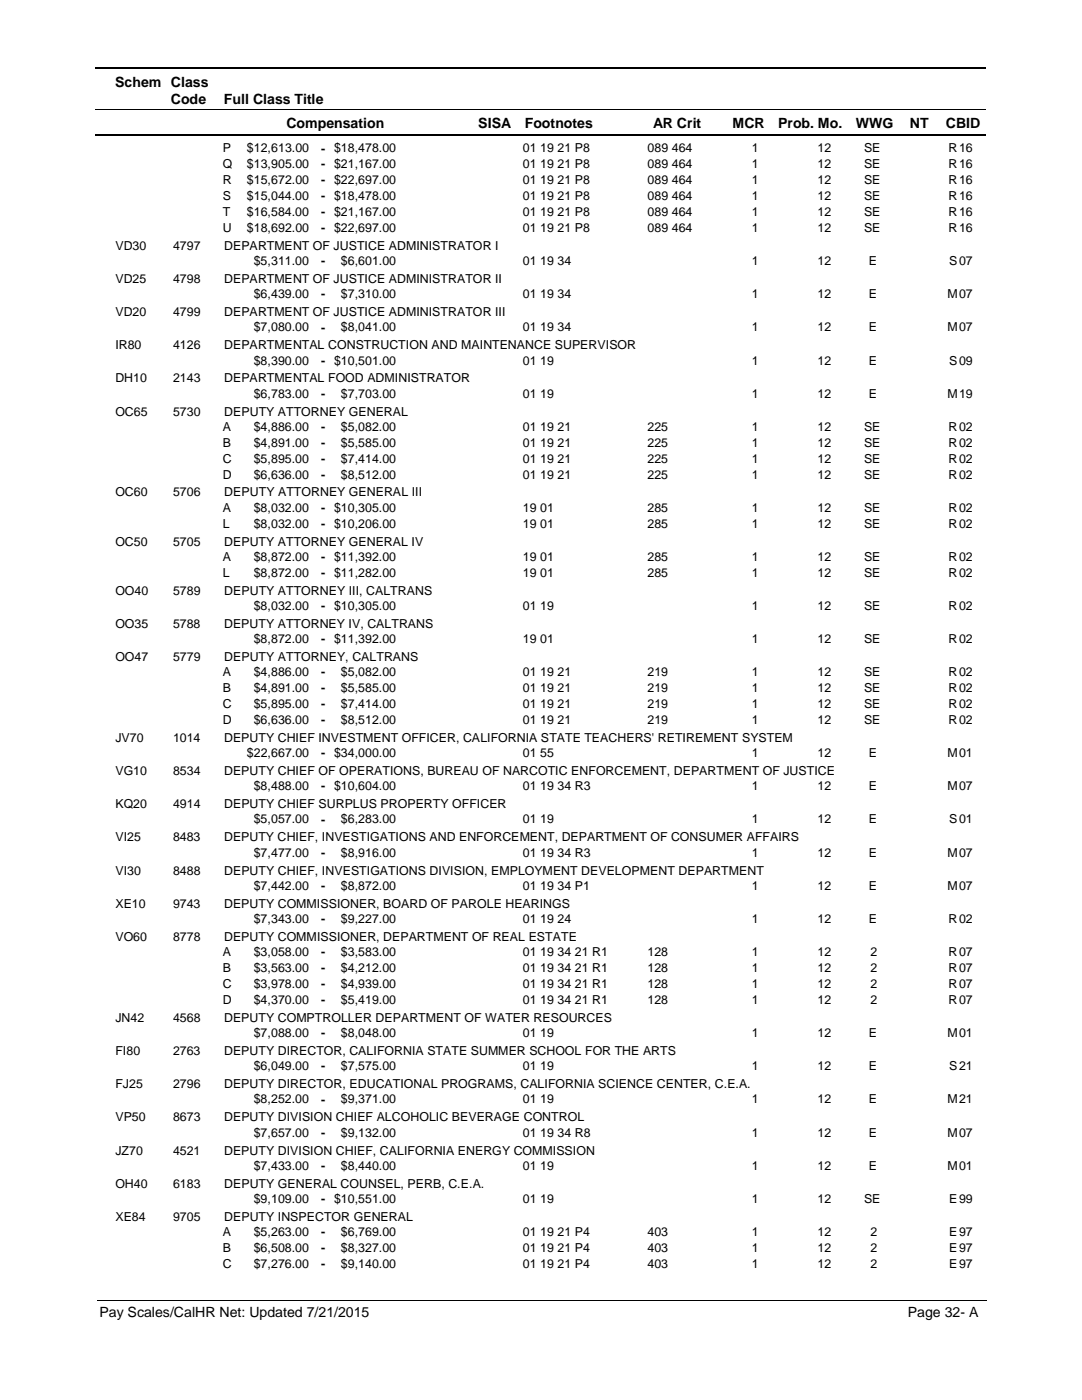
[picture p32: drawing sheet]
<svg xmlns="http://www.w3.org/2000/svg" width="216mm" height="279mm" viewBox="0 0 216 279" stroke-linecap="round" stroke-linejoin="round" font-family="sans-serif">
<defs><g id="words">
<g font-size="2.8">
<text x="23" y="17.3">Schem Class</text>
<text x="34.1" y="20.7">Code</text>
<text x="44.7" y="20.7">Full Class Title</text>
<text x="57.2" y="25.6">Compensation</text>
<text x="95.4" y="25.6">SISA</text>
<text x="104.7" y="25.6">Footnotes</text>
<text x="130.3" y="25.6">AR Crit</text>
<text x="146.2" y="25.6">MCR</text>
<text x="155.3" y="25.6">Prob. Mo.</text>
<text x="170.8" y="25.6">WWG</text>
<text x="181.5" y="25.6">NT</text>
<text x="188.7" y="25.6">CBID</text>
<text x="19.9" y="262.9">Pay Scales/CalHR Net: Updated 7/21/2015</text>
<text x="181.1" y="262.9">Page 32- A</text>
</g>
<g font-size="2.5">
<text x="44.5" y="33.6">Q</text>
<text x="44.5" y="30.4">P</text>
<text x="49.3" y="30.4">$12,613.00</text>
<text x="49.3" y="33.6">$13,905.00</text>
<text x="64.1" y="30.4">- $18,478.00</text>
<text x="64.1" y="33.6">- $21,167.00</text>
<text x="104.3" y="30.4">01 19 21 P8</text>
<text x="104.3" y="33.6">01 19 21 P8</text>
<text x="129.2" y="30.4">089 464</text>
<text x="129.2" y="33.6">089 464</text>
<text x="150" y="30.4">1</text>
<text x="150" y="33.6">1</text>
<text x="163.1" y="30.4">12</text>
<text x="163.1" y="33.6">12</text>
<text x="172.4" y="30.4">SE</text>
<text x="172.4" y="33.6">SE</text>
<text x="189.3" y="30.4">R</text>
<text x="189.3" y="33.6">R</text>
<text x="191.4" y="30.4">16</text>
<text x="191.4" y="33.6">16</text>
<text x="44.5" y="36.8">R</text>
<text x="44.5" y="39.9">S</text>
<text x="49.3" y="36.8">$15,672.00</text>
<text x="49.3" y="39.9">$15,044.00</text>
<text x="64.1" y="36.8">- $22,697.00</text>
<text x="64.1" y="40">- $18,478.00</text>
<text x="104.3" y="39.9">01 19 21 P8</text>
<text x="104.3" y="36.8">01 19 21 P8</text>
<text x="129.2" y="39.9">089 464</text>
<text x="129.2" y="36.8">089 464</text>
<text x="150" y="39.9">1</text>
<text x="150" y="36.8">1</text>
<text x="163.1" y="36.8">12</text>
<text x="163.1" y="39.9">12</text>
<text x="172.4" y="39.9">SE</text>
<text x="172.4" y="36.8">SE</text>
<text x="189.3" y="39.9">R</text>
<text x="189.3" y="36.8">R</text>
<text x="191.4" y="36.8">16</text>
<text x="191.4" y="39.9">16</text>
<text x="44.5" y="43.1">T</text>
<text x="44.5" y="46.3">U</text>
<text x="49.3" y="43.1">$16,584.00</text>
<text x="49.3" y="46.3">$18,692.00</text>
<text x="64.1" y="43.1">- $21,167.00</text>
<text x="64.1" y="46.3">- $22,697.00</text>
<text x="104.3" y="43.1">01 19 21 P8</text>
<text x="104.3" y="46.3">01 19 21 P8</text>
<text x="129.2" y="43.1">089 464</text>
<text x="129.2" y="46.3">089 464</text>
<text x="150" y="43.1">1</text>
<text x="150" y="46.3">1</text>
<text x="163.1" y="43.1">12</text>
<text x="163.1" y="46.3">12</text>
<text x="172.4" y="43.1">SE</text>
<text x="172.4" y="46.3">SE</text>
<text x="189.3" y="43.1">R</text>
<text x="189.3" y="46.3">R</text>
<text x="191.4" y="43.1">16</text>
<text x="191.4" y="46.3">16</text>
<text x="23" y="49.8">VD30</text>
<text x="34.5" y="49.8">4797</text>
<text x="44.7" y="49.8">DEPARTMENT OF JUSTICE ADMINISTRATOR I</text>
<text x="50.6" y="52.9">$5,311.00</text>
<text x="64.1" y="52.9">-</text>
<text x="68" y="52.9">$6,601.00</text>
<text x="104.3" y="52.9">01 19 34</text>
<text x="150" y="52.9">1</text>
<text x="163.1" y="52.9">12</text>
<text x="173.4" y="52.9">E</text>
<text x="189.4" y="52.9">S</text>
<text x="191.4" y="52.9">07</text>
<text x="23" y="56.5">VD25</text>
<text x="34.5" y="56.5">4798</text>
<text x="44.7" y="56.5">DEPARTMENT OF JUSTICE ADMINISTRATOR II</text>
<text x="50.6" y="59.5">$6,439.00</text>
<text x="64.1" y="59.5">-</text>
<text x="68" y="59.5">$7,310.00</text>
<text x="104.3" y="59.5">01 19 34</text>
<text x="150" y="59.5">1</text>
<text x="163.1" y="59.5">12</text>
<text x="173.4" y="59.5">E</text>
<text x="189.1" y="59.5">M</text>
<text x="191.4" y="59.5">07</text>
<text x="23" y="63.1">VD20</text>
<text x="34.5" y="63.1">4799</text>
<text x="44.7" y="63.1">DEPARTMENT OF JUSTICE ADMINISTRATOR III</text>
<text x="23" y="69.7">IR80</text>
<text x="34.5" y="69.7">4126</text>
<text x="44.7" y="69.7">DEPARTMENTAL CONSTRUCTION AND MAINTENANCE SUPERVISOR</text>
<text x="50.6" y="66.1">$7,080.00</text>
<text x="64.1" y="66.2">-</text>
<text x="68" y="66.1">$8,041.00</text>
<text x="104.3" y="66.1">01 19 34</text>
<text x="150" y="66.1">1</text>
<text x="163.1" y="66.1">12</text>
<text x="173.4" y="66.1">E</text>
<text x="189.1" y="66.1">M</text>
<text x="191.4" y="66.1">07</text>
<text x="23" y="76.3">DH10</text>
<text x="34.5" y="76.3">2143</text>
<text x="44.7" y="76.3">DEPARTMENTAL FOOD ADMINISTRATOR</text>
<text x="50.6" y="72.7">$8,390.00</text>
<text x="64.1" y="72.8">- $10,501.00</text>
<text x="104.3" y="72.7">01 19</text>
<text x="150" y="72.7">1</text>
<text x="163.1" y="72.7">12</text>
<text x="173.4" y="72.7">E</text>
<text x="189.4" y="72.7">S</text>
<text x="191.4" y="72.7">09</text>
<text x="23" y="83">OC65</text>
<text x="34.5" y="83">5730</text>
<text x="44.7" y="83">DEPUTY ATTORNEY GENERAL</text>
<text x="50.6" y="79.4">$6,783.00</text>
<text x="64.1" y="79.4">-</text>
<text x="68" y="79.4">$7,703.00</text>
<text x="104.3" y="79.4">01 19</text>
<text x="150" y="79.4">1</text>
<text x="163.1" y="79.4">12</text>
<text x="173.4" y="79.4">E</text>
<text x="189.1" y="79.4">M</text>
<text x="191.4" y="79.4">19</text>
<text x="44.5" y="86">A</text>
<text x="44.5" y="89.2">B</text>
<text x="50.6" y="86">$4,886.00</text>
<text x="50.6" y="89.2">$4,891.00</text>
<text x="64.1" y="86">-</text>
<text x="64.1" y="89.2">-</text>
<text x="68" y="89.2">$5,585.00</text>
<text x="68" y="86">$5,082.00</text>
<text x="104.3" y="89.2">01 19 21</text>
<text x="104.3" y="86">01 19 21</text>
<text x="129.2" y="89.2">225</text>
<text x="129.2" y="86">225</text>
<text x="150" y="86">1</text>
<text x="150" y="89.2">1</text>
<text x="163.1" y="86">12</text>
<text x="163.1" y="89.2">12</text>
<text x="172.4" y="89.2">SE</text>
<text x="172.4" y="86">SE</text>
<text x="189.3" y="86">R</text>
<text x="189.3" y="89.2">R</text>
<text x="191.4" y="86">02</text>
<text x="191.4" y="89.2">02</text>
<text x="44.5" y="92.4">C</text>
<text x="44.5" y="95.5">D</text>
<text x="50.6" y="92.4">$5,895.00</text>
<text x="50.6" y="95.5">$6,636.00</text>
<text x="64.1" y="92.4">-</text>
<text x="64.1" y="95.5">-</text>
<text x="68" y="92.4">$7,414.00</text>
<text x="68" y="95.5">$8,512.00</text>
<text x="104.3" y="92.4">01 19 21</text>
<text x="104.3" y="95.5">01 19 21</text>
<text x="129.2" y="92.4">225</text>
<text x="129.2" y="95.5">225</text>
<text x="150" y="92.4">1</text>
<text x="150" y="95.5">1</text>
<text x="163.1" y="92.4">12</text>
<text x="163.1" y="95.5">12</text>
<text x="172.4" y="92.4">SE</text>
<text x="172.4" y="95.5">SE</text>
<text x="189.3" y="92.4">R</text>
<text x="189.3" y="95.5">R</text>
<text x="191.4" y="92.4">02</text>
<text x="191.4" y="95.5">02</text>
<text x="23" y="99.1">OC60</text>
<text x="34.5" y="99.1">5706</text>
<text x="44.7" y="99.1">DEPUTY ATTORNEY GENERAL III</text>
<text x="44.5" y="102.1">A</text>
<text x="44.5" y="105.3">L</text>
<text x="50.6" y="102.1">$8,032.00</text>
<text x="50.6" y="105.3">$8,032.00</text>
<text x="64.1" y="102.2">- $10,305.00</text>
<text x="64.1" y="105.3">- $10,206.00</text>
<text x="104.3" y="105.3">19 01</text>
<text x="104.3" y="102.1">19 01</text>
<text x="129.2" y="105.3">285</text>
<text x="129.2" y="102.1">285</text>
<text x="150" y="105.3">1</text>
<text x="150" y="102.1">1</text>
<text x="163.1" y="102.1">12</text>
<text x="163.1" y="105.3">12</text>
<text x="172.4" y="105.3">SE</text>
<text x="172.4" y="102.1">SE</text>
<text x="189.3" y="105.3">R</text>
<text x="189.3" y="102.1">R</text>
<text x="191.4" y="102.1">02</text>
<text x="191.4" y="105.3">02</text>
<text x="23" y="108.9">OC50</text>
<text x="34.5" y="108.9">5705</text>
<text x="44.5" y="111.9">A</text>
<text x="44.7" y="108.9">DEPUTY ATTORNEY GENERAL IV</text>
<text x="50.6" y="111.9">$8,872.00</text>
<text x="64.1" y="112">- $11,392.00</text>
<text x="104.3" y="111.9">19 01</text>
<text x="129.2" y="111.9">285</text>
<text x="150" y="111.9">1</text>
<text x="163.1" y="111.9">12</text>
<text x="172.4" y="111.9">SE</text>
<text x="189.3" y="111.9">R</text>
<text x="191.4" y="111.9">02</text>
<text x="23" y="118.7">OO40</text>
<text x="34.5" y="118.7">5789</text>
<text x="44.5" y="115.1">L</text>
<text x="44.7" y="118.7">DEPUTY ATTORNEY III, CALTRANS</text>
<text x="50.6" y="115.1">$8,872.00</text>
<text x="64.1" y="115.1">- $11,282.00</text>
<text x="104.3" y="115.1">19 01</text>
<text x="129.2" y="115.1">285</text>
<text x="150" y="115.1">1</text>
<text x="163.1" y="115.1">12</text>
<text x="172.4" y="115.1">SE</text>
<text x="189.3" y="115.1">R</text>
<text x="191.4" y="115.1">02</text>
<text x="23" y="125.3">OO35</text>
<text x="34.5" y="125.3">5788</text>
<text x="44.7" y="125.3">DEPUTY ATTORNEY IV, CALTRANS</text>
<text x="50.6" y="121.7">$8,032.00</text>
<text x="64.1" y="121.8">- $10,305.00</text>
<text x="104.3" y="121.7">01 19</text>
<text x="150" y="121.7">1</text>
<text x="163.1" y="121.7">12</text>
<text x="172.4" y="121.7">SE</text>
<text x="189.3" y="121.7">R</text>
<text x="191.4" y="121.7">02</text>
<text x="23" y="131.9">OO47</text>
<text x="34.5" y="131.9">5779</text>
<text x="44.7" y="131.9">DEPUTY ATTORNEY, CALTRANS</text>
<text x="50.6" y="128.3">$8,872.00</text>
<text x="64.1" y="128.4">- $11,392.00</text>
<text x="104.3" y="128.3">19 01</text>
<text x="150" y="128.3">1</text>
<text x="163.1" y="128.3">12</text>
<text x="172.4" y="128.3">SE</text>
<text x="189.3" y="128.3">R</text>
<text x="191.4" y="128.3">02</text>
<text x="44.5" y="135">A</text>
<text x="50.6" y="135">$4,886.00</text>
<text x="64.1" y="135">-</text>
<text x="68" y="135">$5,082.00</text>
<text x="104.3" y="135">01 19 21</text>
<text x="129.2" y="135">219</text>
<text x="150" y="135">1</text>
<text x="163.1" y="135">12</text>
<text x="172.4" y="135">SE</text>
<text x="189.3" y="135">R</text>
<text x="191.4" y="135">02</text>
<text x="44.5" y="138.1">B</text>
<text x="44.5" y="141.3">C</text>
<text x="50.6" y="138.1">$4,891.00</text>
<text x="50.6" y="141.3">$5,895.00</text>
<text x="64.1" y="138.2">-</text>
<text x="64.1" y="141.3">-</text>
<text x="68" y="138.1">$5,585.00</text>
<text x="68" y="141.3">$7,414.00</text>
<text x="104.3" y="138.1">01 19 21</text>
<text x="104.3" y="141.3">01 19 21</text>
<text x="129.2" y="138.1">219</text>
<text x="129.2" y="141.3">219</text>
<text x="150" y="141.3">1</text>
<text x="150" y="138.1">1</text>
<text x="163.1" y="138.1">12</text>
<text x="163.1" y="141.3">12</text>
<text x="172.4" y="138.1">SE</text>
<text x="172.4" y="141.3">SE</text>
<text x="189.3" y="141.3">R</text>
<text x="189.3" y="138.1">R</text>
<text x="191.4" y="138.1">02</text>
<text x="191.4" y="141.3">02</text>
<text x="23" y="148">JV70</text>
<text x="34.5" y="148">1014</text>
<text x="44.5" y="144.5">D</text>
<text x="44.7" y="148">DEPUTY CHIEF INVESTMENT OFFICER, CALIFORNIA STATE TEACHERS' RETIREMENT SYSTEM</text>
<text x="50.6" y="144.5">$6,636.00</text>
<text x="64.1" y="144.5">-</text>
<text x="68" y="144.5">$8,512.00</text>
<text x="104.3" y="144.5">01 19 21</text>
<text x="129.2" y="144.5">219</text>
<text x="150" y="144.5">1</text>
<text x="163.1" y="144.5">12</text>
<text x="172.4" y="144.5">SE</text>
<text x="189.3" y="144.5">R</text>
<text x="191.4" y="144.5">02</text>
<text x="23" y="154.7">VG10</text>
<text x="34.5" y="154.7">8534</text>
<text x="44.7" y="154.7">DEPUTY CHIEF OF OPERATIONS, BUREAU OF NARCOTIC ENFORCEMENT, DEPARTMENT OF JUSTICE</text>
<text x="49.3" y="151.1">$22,667.00</text>
<text x="64.1" y="151.1">- $34,000.00</text>
<text x="104.3" y="151.1">01 55</text>
<text x="150" y="151.1">1</text>
<text x="163.1" y="151.1">12</text>
<text x="173.4" y="151.1">E</text>
<text x="189.1" y="151.1">M</text>
<text x="191.4" y="151.1">01</text>
<text x="23" y="161.3">KQ20</text>
<text x="34.5" y="161.3">4914</text>
<text x="44.7" y="161.3">DEPUTY CHIEF SURPLUS PROPERTY OFFICER</text>
<text x="50.6" y="157.7">$8,488.00</text>
<text x="64.1" y="157.8">- $10,604.00</text>
<text x="104.3" y="157.7">01 19 34 R3</text>
<text x="150" y="157.7">1</text>
<text x="163.1" y="157.7">12</text>
<text x="173.4" y="157.7">E</text>
<text x="189.1" y="157.7">M</text>
<text x="191.4" y="157.7">07</text>
<text x="23" y="167.9">VI25</text>
<text x="34.5" y="167.9">8483</text>
<text x="44.7" y="167.9">DEPUTY CHIEF, INVESTIGATIONS AND ENFORCEMENT, DEPARTMENT OF CONSUMER AFFAIRS</text>
<text x="50.6" y="164.3">$5,057.00</text>
<text x="64.1" y="164.4">-</text>
<text x="68" y="164.3">$6,283.00</text>
<text x="104.3" y="164.3">01 19</text>
<text x="150" y="164.3">1</text>
<text x="163.1" y="164.3">12</text>
<text x="173.4" y="164.3">E</text>
<text x="189.4" y="164.3">S</text>
<text x="191.4" y="164.3">01</text>
<text x="50.6" y="171">$7,477.00</text>
<text x="64.1" y="171">-</text>
<text x="68" y="171">$8,916.00</text>
<text x="104.3" y="171">01 19 34 R3</text>
<text x="150" y="171">1</text>
<text x="163.1" y="171">12</text>
<text x="173.4" y="171">E</text>
<text x="189.1" y="171">M</text>
<text x="191.4" y="171">07</text>
<text x="23" y="174.5">VI30</text>
<text x="34.5" y="174.5">8488</text>
<text x="44.7" y="174.5">DEPUTY CHIEF, INVESTIGATIONS DIVISION, EMPLOYMENT DEVELOPMENT DEPARTMENT</text>
<text x="50.6" y="177.6">$7,442.00</text>
<text x="64.1" y="177.6">-</text>
<text x="68" y="177.6">$8,872.00</text>
<text x="104.3" y="177.6">01 19 34 P1</text>
<text x="150" y="177.6">1</text>
<text x="163.1" y="177.6">12</text>
<text x="173.4" y="177.6">E</text>
<text x="189.1" y="177.6">M</text>
<text x="191.4" y="177.6">07</text>
<text x="23" y="181.2">XE10</text>
<text x="34.5" y="181.2">9743</text>
<text x="44.7" y="181.2">DEPUTY COMMISSIONER, BOARD OF PAROLE HEARINGS</text>
<text x="50.6" y="184.2">$7,343.00</text>
<text x="64.1" y="184.2">-</text>
<text x="68" y="184.2">$9,227.00</text>
<text x="104.3" y="184.2">01 19 24</text>
<text x="150" y="184.2">1</text>
<text x="163.1" y="184.2">12</text>
<text x="173.4" y="184.2">E</text>
<text x="189.3" y="184.2">R</text>
<text x="191.4" y="184.2">02</text>
<text x="23" y="187.8">VO60</text>
<text x="34.5" y="187.8">8778</text>
<text x="44.5" y="190.8">A</text>
<text x="44.7" y="187.8">DEPUTY COMMISSIONER, DEPARTMENT OF REAL ESTATE</text>
<text x="50.6" y="190.8">$3,058.00</text>
<text x="64.1" y="190.9">-</text>
<text x="68" y="190.8">$3,583.00</text>
<text x="104.3" y="190.8">01 19 34 21 R1</text>
<text x="129.2" y="190.8">128</text>
<text x="150" y="190.8">1</text>
<text x="163.1" y="190.8">12</text>
<text x="173.7" y="190.8">2</text>
<text x="189.3" y="190.8">R</text>
<text x="191.4" y="190.8">07</text>
<text x="44.5" y="194">B</text>
<text x="44.5" y="197.2">C</text>
<text x="50.6" y="194">$3,563.00</text>
<text x="50.6" y="197.2">$3,978.00</text>
<text x="64.1" y="194">-</text>
<text x="64.1" y="197.2">-</text>
<text x="68" y="194">$4,212.00</text>
<text x="68" y="197.2">$4,939.00</text>
<text x="104.3" y="194">01 19 34 21 R1</text>
<text x="104.3" y="197.2">01 19 34 21 R1</text>
<text x="129.2" y="194">128</text>
<text x="129.2" y="197.2">128</text>
<text x="150" y="194">1</text>
<text x="150" y="197.2">1</text>
<text x="163.1" y="194">12</text>
<text x="163.1" y="197.2">12</text>
<text x="173.7" y="194">2</text>
<text x="173.7" y="197.2">2</text>
<text x="189.3" y="194">R</text>
<text x="189.3" y="197.2">R</text>
<text x="191.4" y="194">07</text>
<text x="191.4" y="197.2">07</text>
<text x="23" y="203.9">JN42</text>
<text x="34.5" y="203.9">4568</text>
<text x="44.5" y="200.3">D</text>
<text x="44.7" y="203.9">DEPUTY COMPTROLLER DEPARTMENT OF WATER RESOURCES</text>
<text x="50.6" y="200.3">$4,370.00</text>
<text x="64.1" y="200.4">-</text>
<text x="68" y="200.3">$5,419.00</text>
<text x="104.3" y="200.3">01 19 34 21 R1</text>
<text x="129.2" y="200.3">128</text>
<text x="150" y="200.3">1</text>
<text x="163.1" y="200.3">12</text>
<text x="173.7" y="200.3">2</text>
<text x="189.3" y="200.3">R</text>
<text x="191.4" y="200.3">07</text>
<text x="50.6" y="207">$7,088.00</text>
<text x="64.1" y="207">-</text>
<text x="68" y="207">$8,048.00</text>
<text x="104.3" y="207">01 19</text>
<text x="150" y="207">1</text>
<text x="163.1" y="207">12</text>
<text x="173.4" y="207">E</text>
<text x="189.1" y="207">M</text>
<text x="191.4" y="207">01</text>
<text x="23" y="210.5">FI80</text>
<text x="34.5" y="210.5">2763</text>
<text x="44.7" y="210.5">DEPUTY DIRECTOR, CALIFORNIA STATE SUMMER SCHOOL FOR THE ARTS</text>
<text x="50.6" y="213.6">$6,049.00</text>
<text x="64.1" y="213.6">-</text>
<text x="68" y="213.6">$7,575.00</text>
<text x="104.3" y="213.6">01 19</text>
<text x="150" y="213.6">1</text>
<text x="163.1" y="213.6">12</text>
<text x="173.4" y="213.6">E</text>
<text x="189.4" y="213.6">S</text>
<text x="191.4" y="213.6">21</text>
<text x="23" y="217.1">FJ25</text>
<text x="34.5" y="217.1">2796</text>
<text x="44.7" y="217.1">DEPUTY DIRECTOR, EDUCATIONAL PROGRAMS, CALIFORNIA SCIENCE CENTER, C.E.A.</text>
<text x="50.6" y="220.2">$8,252.00</text>
<text x="64.1" y="220.2">-</text>
<text x="68" y="220.2">$9,371.00</text>
<text x="104.3" y="220.2">01 19</text>
<text x="150" y="220.2">1</text>
<text x="163.1" y="220.2">12</text>
<text x="173.4" y="220.2">E</text>
<text x="189.1" y="220.2">M</text>
<text x="191.4" y="220.2">21</text>
<text x="23" y="223.8">VP50</text>
<text x="34.5" y="223.8">8673</text>
<text x="44.7" y="223.8">DEPUTY DIVISION CHIEF ALCOHOLIC BEVERAGE CONTROL</text>
<text x="50.6" y="226.8">$7,657.00</text>
<text x="64.1" y="226.9">-</text>
<text x="68" y="226.8">$9,132.00</text>
<text x="104.3" y="226.8">01 19 34 R8</text>
<text x="150" y="226.8">1</text>
<text x="163.1" y="226.8">12</text>
<text x="173.4" y="226.8">E</text>
<text x="189.1" y="226.8">M</text>
<text x="191.4" y="226.8">07</text>
<text x="23" y="230.4">JZ70</text>
<text x="34.5" y="230.4">4521</text>
<text x="44.7" y="230.4">DEPUTY DIVISION CHIEF, CALIFORNIA ENERGY COMMISSION</text>
<text x="50.6" y="233.4">$7,433.00</text>
<text x="64.1" y="233.5">-</text>
<text x="68" y="233.4">$8,440.00</text>
<text x="104.3" y="233.4">01 19</text>
<text x="150" y="233.4">1</text>
<text x="163.1" y="233.4">12</text>
<text x="173.4" y="233.4">E</text>
<text x="189.1" y="233.4">M</text>
<text x="191.4" y="233.4">01</text>
<text x="23" y="237">OH40</text>
<text x="34.5" y="237">6183</text>
<text x="44.7" y="237">DEPUTY GENERAL COUNSEL, PERB, C.E.A.</text>
<text x="23" y="243.7">XE84</text>
<text x="34.5" y="243.7">9705</text>
<text x="44.7" y="243.7">DEPUTY INSPECTOR GENERAL</text>
<text x="50.6" y="240.1">$9,109.00</text>
<text x="64.1" y="240.1">- $10,551.00</text>
<text x="104.3" y="240.1">01 19</text>
<text x="150" y="240.1">1</text>
<text x="163.1" y="240.1">12</text>
<text x="172.4" y="240.1">SE</text>
<text x="189.4" y="240.1">E</text>
<text x="191.4" y="240.1">99</text>
<text x="44.5" y="246.7">A</text>
<text x="44.5" y="249.9">B</text>
<text x="50.6" y="246.7">$5,263.00</text>
<text x="50.6" y="249.9">$6,508.00</text>
<text x="64.1" y="246.7">-</text>
<text x="64.1" y="249.9">-</text>
<text x="68" y="246.7">$6,769.00</text>
<text x="68" y="249.9">$8,327.00</text>
<text x="104.3" y="246.7">01 19 21 P4</text>
<text x="104.3" y="249.9">01 19 21 P4</text>
<text x="129.2" y="246.7">403</text>
<text x="129.2" y="249.9">403</text>
<text x="150" y="246.7">1</text>
<text x="150" y="249.9">1</text>
<text x="163.1" y="246.7">12</text>
<text x="163.1" y="249.9">12</text>
<text x="173.7" y="246.7">2</text>
<text x="173.7" y="249.9">2</text>
<text x="189.4" y="246.7">E</text>
<text x="189.4" y="249.9">E</text>
<text x="191.4" y="246.7">97</text>
<text x="191.4" y="249.9">97</text>
<text x="44.5" y="253">C</text>
<text x="50.6" y="253">$7,276.00</text>
<text x="64.1" y="253.1">-</text>
<text x="68" y="253">$9,140.00</text>
<text x="104.3" y="253">01 19 21 P4</text>
<text x="129.2" y="253">403</text>
<text x="150" y="253">1</text>
<text x="163.1" y="253">12</text>
<text x="173.7" y="253">2</text>
<text x="189.4" y="253">E</text>
<text x="191.4" y="253">97</text>
</g>
</g></defs>
<path d="M19 13.5h177.8M19 27h177.8" fill="none" stroke="#000" stroke-width=".36"/>
<path d="M19 21.8h177.8" fill="none" stroke="#000" stroke-width=".2"/>
<g fill="#fff">
<path d="M46.9 27.8h16.3v3h-16.3z"/>
<path d="M191 27.8h4.2v3h-4.2z"/>
<path d="M46.9 31h16.3v2.9h-16.3z"/>
<path d="M191 31h4.2v2.9h-4.2z"/>
<path d="M46.9 34.1h16.3v3h-16.3z"/>
<path d="M191 34.1h4.2v3h-4.2z"/>
<path d="M46.9 37.3h16.3v3h-16.3z"/>
<path d="M191 37.3h4.2v3h-4.2z"/>
<path d="M46.9 40.5h16.3v3h-16.3z"/>
<path d="M191 40.5h4.2v3h-4.2z"/>
<path d="M46.9 43.6h16.3v3h-16.3z"/>
<path d="M191 43.6h4.2v3h-4.2z"/>
<path d="M46.9 50.2h16.3v3h-16.3z"/>
<path d="M191 50.2h4.2v3h-4.2z"/>
<path d="M46.9 56.9h16.3v2.9h-16.3z"/>
<path d="M191 56.9h4.2v2.9h-4.2z"/>
<path d="M46.9 63.5h16.3v3h-16.3z"/>
<path d="M191 63.5h4.2v3h-4.2z"/>
<path d="M46.9 70.1h16.3v3h-16.3z"/>
<path d="M191 70.1h4.2v3h-4.2z"/>
<path d="M46.9 76.8h16.3v2.9h-16.3z"/>
<path d="M191 76.8h4.2v2.9h-4.2z"/>
<path d="M46.9 83.4h16.3v3h-16.3z"/>
<path d="M191 83.4h4.2v3h-4.2z"/>
<path d="M46.9 86.6h16.3v2.9h-16.3z"/>
<path d="M191 86.6h4.2v2.9h-4.2z"/>
<path d="M46.9 89.7h16.3v3h-16.3z"/>
<path d="M191 89.7h4.2v3h-4.2z"/>
<path d="M46.9 92.9h16.3v3h-16.3z"/>
<path d="M191 92.9h4.2v3h-4.2z"/>
<path d="M46.9 99.5h16.3v3h-16.3z"/>
<path d="M191 99.5h4.2v3h-4.2z"/>
<path d="M46.9 102.7h16.3v2.9h-16.3z"/>
<path d="M191 102.7h4.2v2.9h-4.2z"/>
<path d="M46.9 109.3h16.3v3h-16.3z"/>
<path d="M191 109.3h4.2v3h-4.2z"/>
<path d="M46.9 112.5h16.3v2.9h-16.3z"/>
<path d="M191 112.5h4.2v2.9h-4.2z"/>
<path d="M46.9 119.1h16.3v3h-16.3z"/>
<path d="M191 119.1h4.2v3h-4.2z"/>
<path d="M46.9 125.7h16.3v3h-16.3z"/>
<path d="M191 125.7h4.2v3h-4.2z"/>
<path d="M46.9 132.3h16.3v3h-16.3z"/>
<path d="M191 132.3h4.2v3h-4.2z"/>
<path d="M46.9 135.5h16.3v3h-16.3z"/>
<path d="M191 135.5h4.2v3h-4.2z"/>
<path d="M46.9 138.7h16.3v2.9h-16.3z"/>
<path d="M191 138.7h4.2v2.9h-4.2z"/>
<path d="M46.9 141.8h16.3v3h-16.3z"/>
<path d="M191 141.8h4.2v3h-4.2z"/>
<path d="M46.9 148.5h16.3v2.9h-16.3z"/>
<path d="M191 148.5h4.2v2.9h-4.2z"/>
<path d="M46.9 155.1h16.3v3h-16.3z"/>
<path d="M191 155.1h4.2v3h-4.2z"/>
<path d="M46.9 161.7h16.3v3h-16.3z"/>
<path d="M191 161.7h4.2v3h-4.2z"/>
<path d="M46.9 168.3h16.3v3h-16.3z"/>
<path d="M191 168.3h4.2v3h-4.2z"/>
<path d="M46.9 175h16.3v2.9h-16.3z"/>
<path d="M191 175h4.2v2.9h-4.2z"/>
<path d="M46.9 181.6h16.3v3h-16.3z"/>
<path d="M191 181.6h4.2v3h-4.2z"/>
<path d="M46.9 188.2h16.3v3h-16.3z"/>
<path d="M191 188.2h4.2v3h-4.2z"/>
<path d="M46.9 191.4h16.3v3h-16.3z"/>
<path d="M191 191.4h4.2v3h-4.2z"/>
<path d="M46.9 194.6h16.3v2.9h-16.3z"/>
<path d="M191 194.6h4.2v2.9h-4.2z"/>
<path d="M46.9 197.7h16.3v3h-16.3z"/>
<path d="M191 197.7h4.2v3h-4.2z"/>
<path d="M46.9 204.3h16.3v3h-16.3z"/>
<path d="M191 204.3h4.2v3h-4.2z"/>
<path d="M46.9 210.9h16.3v3h-16.3z"/>
<path d="M191 210.9h4.2v3h-4.2z"/>
<path d="M46.9 217.6h16.3v3h-16.3z"/>
<path d="M191 217.6h4.2v3h-4.2z"/>
<path d="M46.9 224.2h16.3v3h-16.3z"/>
<path d="M191 224.2h4.2v3h-4.2z"/>
<path d="M46.9 230.8h16.3v3h-16.3z"/>
<path d="M191 230.8h4.2v3h-4.2z"/>
<path d="M46.9 237.5h16.3v2.9h-16.3z"/>
<path d="M191 237.5h4.2v2.9h-4.2z"/>
<path d="M46.9 244.1h16.3v3h-16.3z"/>
<path d="M191 244.1h4.2v3h-4.2z"/>
<path d="M46.9 247.2h16.3v3h-16.3z"/>
<path d="M191 247.2h4.2v3h-4.2z"/>
<path d="M46.9 250.4h16.3v3h-16.3z"/>
<path d="M191 250.4h4.2v3h-4.2z"/>
</g>
<path d="M19.4 259.6h177.4" fill="none" stroke="#000" stroke-width=".2"/>
<use href="#words"/>
</svg>
